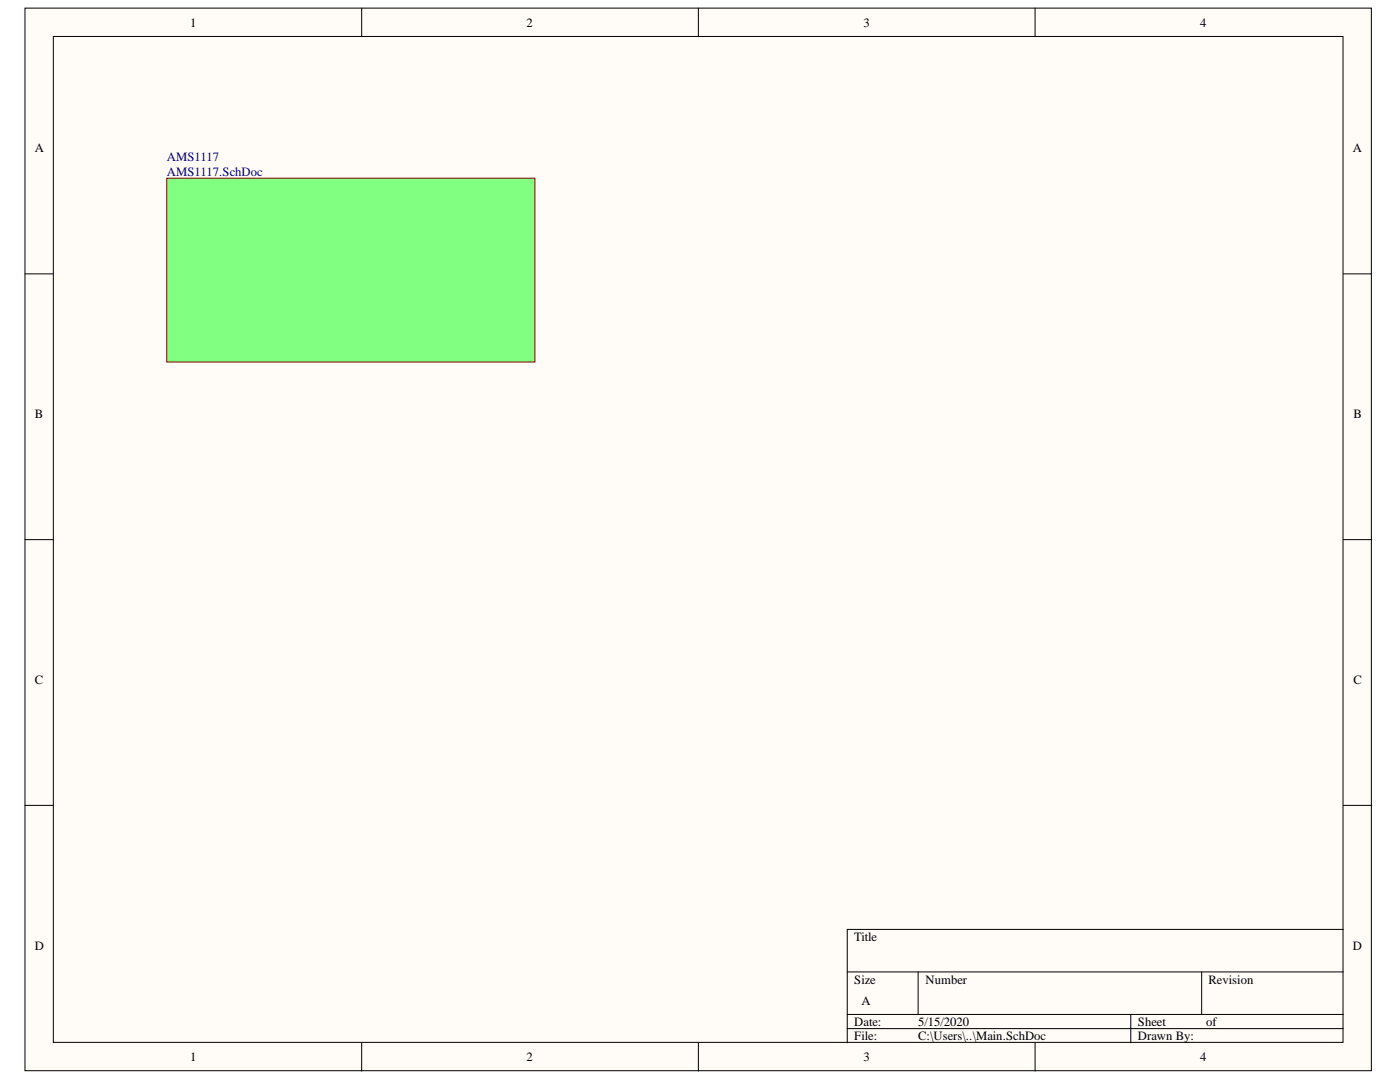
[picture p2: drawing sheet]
<svg xmlns="http://www.w3.org/2000/svg" width="279mm" height="216mm" viewBox="0 0 279 216" stroke-linecap="round" stroke-linejoin="round" font-family="sans-serif">
<defs><g id="words">
<g font-size="2.5">
<text x="37.9" y="5.3">1</text>
<text x="105.1" y="5.3">2</text>
<text x="172.4" y="5.3">3</text>
<text x="239.5" y="5.3">4</text>
<text x="6.9" y="30.4">A</text>
<text x="270" y="30.4">A</text>
<text x="6.9" y="83.4">B</text>
<text x="270.1" y="83.4">B</text>
<text x="6.9" y="136.5">C</text>
<text x="270.1" y="136.5">C</text>
<text x="6.9" y="189.5">D</text>
<text x="170.5" y="187.7">Title</text>
<text x="270" y="189.5">D</text>
<text x="170.5" y="196.3">Size</text>
<text x="184.7" y="196.3">Number</text>
<text x="241.2" y="196.3">Revision</text>
<text x="171.9" y="200.5">A</text>
<text x="170.5" y="204.7">Date:</text>
<text x="170.5" y="207.5">File:</text>
<text x="183.2" y="204.7">5/15/2020</text>
<text x="183.2" y="207.5">C:\Users\..\Main.SchDoc</text>
<text x="227.1" y="204.7">Sheet</text>
<text x="227.1" y="207.5">Drawn By:</text>
<text x="240.7" y="204.7">of</text>
<text x="37.9" y="211.8">1</text>
<text x="105.1" y="211.8">2</text>
<text x="172.4" y="211.8">3</text>
<text x="239.5" y="211.8">4</text>
</g>
<g font-size="2.5" fill="#000080">
<text x="33.3" y="32.2">AMS1117</text>
<text x="33.3" y="35">AMS1117.SchDoc</text>
</g>
</g></defs>
<g fill="#fffcf8" stroke="#000" stroke-width=".2">
<path d="M5 1.6h268.7v212h-268.7z"/>
<path d="M10.6 7.3h257.4v200.7h-257.4z"/>
</g>
<g fill="none" stroke="#000" stroke-width=".2">
<path d="M72.2 1.6v5.7M139.4 1.6v5.7M206.6 1.6v5.7M5 54.6h5.6M268.1 54.6h5.7M5 107.7h5.6M268.1 107.7h5.7M5 160.7h5.6M268.1 160.7h5.7M169.1 193.9h99M183.2 193.9v8.5M239.8 193.9v8.5"/>
<path d="M268.1 185.5h-99v22.6M72.2 208.1v5.6M139.4 208.1v5.6M169.1 202.4h99M169.1 205.2h99M206.6 208.1v5.6M225.7 202.4v5.7"/>
</g>
<path d="M33.3 35.6h73.5v36.6h-73.5z" fill="#80ff80" stroke="#800000" stroke-width=".2"/>
<use href="#words"/>
</svg>
